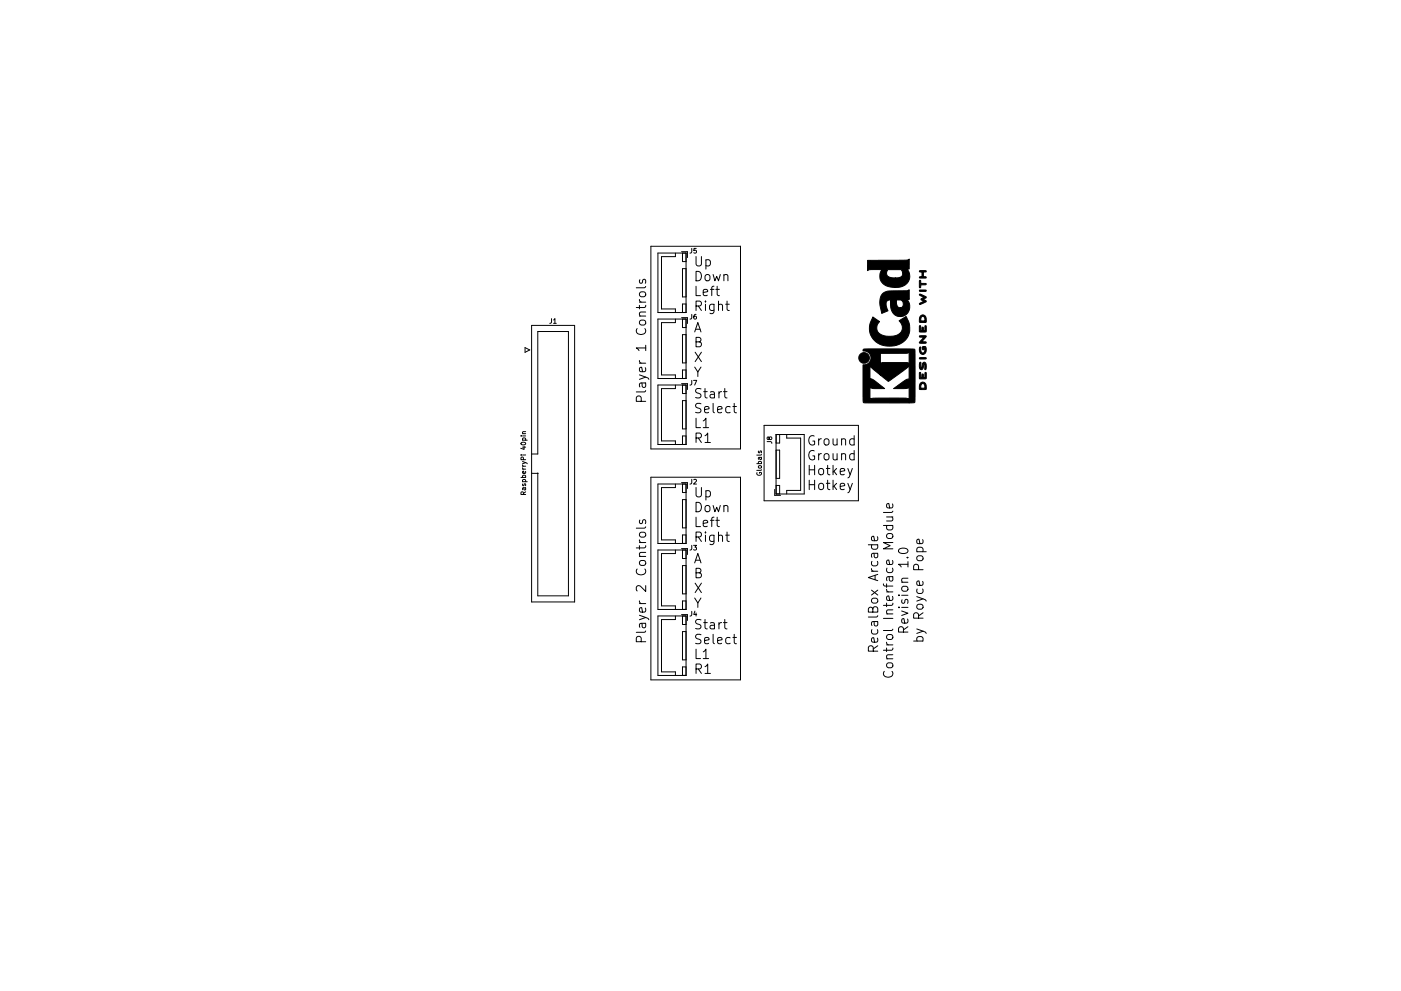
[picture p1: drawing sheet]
<svg xmlns="http://www.w3.org/2000/svg" width="297mm" height="210mm" viewBox="0 0 297 210" stroke-linecap="round" stroke-linejoin="round" font-family="sans-serif">
<defs><g id="words">
<g font-size="2.8">
<text x="147" y="56.5">Up</text>
<text x="147" y="59.7">Down</text>
<text x="147" y="62.8">Left</text>
<text x="147" y="66">Right</text>
<text x="147" y="70.5">A</text>
<text x="147" y="73.7">B</text>
<text x="147" y="76.8">X</text>
<text x="137" y="83.7" transform="rotate(-90 137 83.7)">Player 1 Controls</text>
<text x="147" y="80">Y</text>
<text x="147" y="84.5">Start</text>
<text x="147" y="87.7">Select</text>
<text x="147" y="90.8">L1</text>
<text x="147" y="94">R1</text>
<text x="171" y="94.5">Ground</text>
<text x="171" y="97.7">Ground</text>
<text x="171" y="100.8">Hotkey</text>
<text x="147" y="105.5">Up</text>
<text x="171" y="104">Hotkey</text>
<text x="147" y="108.7">Down</text>
<text x="147" y="111.8">Left</text>
<text x="147" y="119.5">A</text>
<text x="147" y="115">Right</text>
<text x="147" y="122.7">B</text>
<text x="147" y="125.8">X</text>
<text x="147" y="129">Y</text>
<text x="137" y="134.7" transform="rotate(-90 137 134.7)">Player 2 Controls</text>
<text x="147" y="133.5">Start</text>
<text x="147" y="136.7">Select</text>
<text x="186.2" y="137.1" transform="rotate(-90 186.2 137.1)">RecalBox Arcade</text>
<text x="192.6" y="133.4" transform="rotate(-90 192.6 133.4)">Revision 1.0</text>
<text x="195.8" y="135.2" transform="rotate(-90 195.8 135.2)">by Royce Pope</text>
<text x="147" y="139.8">L1</text>
<text x="147" y="143">R1</text>
<text x="189.4" y="141.7" transform="rotate(-90 189.4 141.7)">Control Interface Module</text>
</g>
<g font-size="1.4">
<text x="146.2" y="53.7">J5</text>
<text x="116.5" y="68.6">J1</text>
<text x="146.2" y="67.7">J6</text>
<text x="146.2" y="81.7">J7</text>
<text x="163.7" y="94.1" transform="rotate(-90 163.7 94.1)">J8</text>
<text x="161.5" y="100.8" transform="rotate(-90 161.5 100.8)">Globals</text>
<text x="111.5" y="104.4" transform="rotate(-90 111.5 104.4)">RaspberryPi 40pin</text>
<text x="146.2" y="102.7">J2</text>
<text x="146.2" y="116.7">J3</text>
<text x="146.2" y="130.7">J4</text>
</g>
</g></defs>
<g fill="none" stroke="#000" stroke-width=".21">
<path d="M135.7 59.3l-.1 .5 .3 .3 .2-.1 .2-.7h.5v.8M138 52.2h19v43h-19zM139.5 53.7h6v12.6h-6zM143.2 53.7v.7h-3v11.1h3v.8M144.5 53.4h1.3v1.2M144.7 53.7v1.8h.8M145.5 57h-.8v6h.8M111.3 73.7l1 .5-1 .5zM112.7 69h9.1v58.7h-9.1zM139.5 67.7h6v12.6h-6zM143.2 67.7v.7h-3v11.1h3v.8M144.5 67.4h1.3v1.2"/>
<path d="M144.7 67.7v1.8h.8M145.5 64.5h-.8v1.8M145.5 71h-.8v6h.8M145.5 78.5h-.8v1.8M111.5 91.6h-.7l.1 .4M112.7 96.3h1.3v-26h6.5v56.1h-6.5v-26h-1.3M136 85.2v-.8a.54 .54 0 0 0-.6-.4 .54 .54 0 0 0-.5 .4v.8h2M139.5 81.7h6v12.6h-6zM143.2 81.7v.7h-3v11.1h3v.8M144.5 81.4h1.3v1.2M144.7 81.7v1.8h.8M145.5 85h-.8v6h.8"/>
<path d="M145.5 92.5h-.8v1.8M155.4 86.2h.7M155.7 85.6v1.7l.1 .2 .3 .1M162 90.2h20v16h-20zM164.5 92.2h6v12.6h-6zM164.6 95.5h.7v6h-.7M165.3 92.2v1.8h-.7M166.8 92.2v.7h2.9v11.1h-2.9v.8M111 104.9l-.1-.5h-.4v.5h1M135.7 110.3l-.1 .5 .3 .3 .2-.1 .2-.7h.5v.8M138 101.2h19v43h-19zM139.5 102.7h6v12.6h-6z"/>
<path d="M139.5 116.7h6v12.6h-6zM143.2 102.7v.7h-3v11.1h3v.8M143.2 116.7v.7h-3v11.1h3v.8M144.5 102.4h1.3v1.2M144.5 116.4h1.3v1.2M145.5 102.7h-.8v1.8h.8M145.5 106h-.8v6h.8M145.5 113.5h-.8v1.8M145.5 116.7h-.8v1.8h.8M145.5 120h-.8v6h.8M164.3 103.8v1.3h1.2M164.6 103h.7v1.8"/>
<path d="M189.2 106.9l.1 .6-.3 .3-.9-.1v-.8l.3-.1 .2 1M136 136.2l-.1-1a.54 .54 0 0 0-.6-.2 .54 .54 0 0 0-.4 .4v.8h2M139.5 130.7h6v12.6h-6zM143.2 130.7v.7h-3v11.1h3v.8M144.5 130.4h1.3v1.2M144.7 130.7v1.8h.8M145.5 127.5h-.8v1.8h.8M145.5 134h-.8v6h.8M155.4 135.2h.7M155.7 134.6v1.7l.1 .2 .3 .1M185.2 138.2l-.1-1a.54 .54 0 0 0-.6-.2 .54 .54 0 0 0-.4 .4v.8h2M145.5 141.5h-.8v1.8h.8"/>
<path d="M187.5 142.4a.8 .8 0 0 0 0 1 .8 .8 0 0 0 .9 .3 .75 .75 0 0 0 .8-.4 .75 .75 0 0 0-.1-.9"/>
</g>
<g fill="#000" stroke="#000" stroke-width=".21">
<path d="M183.9 55.2h8l.9-.2v2.1h-.5a2.36 2.36 0 0 1 .3 2.6 2.36 2.36 0 0 1-2.3 1.3h-.5v-2a1.18 1.18 0 0 0 1.6-.8l-.1-.5-.2-.5h-2.9a1.01 1.01 0 0 0-.2 1.2 1.01 1.01 0 0 0 1.1 .5l.7 .1v2a2.83 2.83 0 0 1-3.3-2.2l.1-.8 .4-.8h-2.5l-.6 .2zM195 57.5h1.4l-.1 .2h-.5v1h.5l.1 .3h-1.1a.2 .2 0 0 1-.3 0 .2 .2 0 0 1 0-.3 .2 .2 0 0 1 .3 0h.2v-1h-.5zM185.1 67.3l1.4 .9a1.72 1.72 0 0 0-.5 1.9 1.72 1.72 0 0 0 1.6 1.2 3.7 3.7 0 0 0 3.5-.9 1.89 1.89 0 0 0-.5-2.3l1.5-1 .3 .6a3.9 3.9 0 0 1-3.8 5.7 3.9 3.9 0 0 1-3.8-1.9 3.9 3.9 0 0 1 .3-4.2zM187.1 62.3a4 4 0 0 1 3.1-.6h2.2l.4-.2v2h-.5a2.16 2.16 0 0 1 .4 2.3 2.16 2.16 0 0 1-1.8 1.4v-1.9a.88 .88 0 0 0 .5-1.3 .88 .88 0 0 0-1.3-.2v.3a1.01 1.01 0 0 0 .8 1.2v1.9a2.35 2.35 0 0 1-2.1-2.9v-.7a.92 .92 0 0 0-.9 .5 .92 .92 0 0 0 0 .9l.4 .9-1.4 .6a5.7 5.7 0 0 1 0-4zM195 79.1h.2v1h.3v-.7l.1-.1 .2 .8h.3v-.8a.19 .19 0 0 1 0-.3 .19 .19 0 0 1 .3 .1 .19 .19 0 0 1 0 .2v.6a.4 .4 0 0 1-.1 .5 .4 .4 0 0 1-.5 0h-.3a.41 .41 0 0 1-.5-.1 .41 .41 0 0 1-.1-.5zM195 59.5h.2v.6h.9a.2 .2 0 0 1 .2 .1 .2 .2 0 0 1 0 .3 .2 .2 0 0 1-.3-.1h-.8v.6h-.2zM195 69.1l.2 .1v.9l.3 .1 .1-.8 .2 .1v.7h.3l.1-1.1a1.25 1.25 0 0 1 .2 1.3h-1.5zM195.2 67.1a.79 .79 0 0 1 1-.1 .79 .79 0 0 1 .2 1v.3l-.3 .1v-.6a.48 .48 0 0 0-.4-.7 .48 .48 0 0 0-.5 .7v.3h.9v.3l-1.1-.1v-.8zM195 76.9l.3 .1v1.1l.2-.6a.47 .47 0 0 1 .4-.7 .47 .47 0 0 1 .5 .7l-.1 .8-.1 .1-.1-1.1-.2-.1a1.25 1.25 0 0 1-.5 1.2 1.07 1.07 0 0 1-.4-1.5zM195 62.4h.2a1.38 1.38 0 0 1 1.2 .8l-.7 .3 .7 .4v.1l-1.4 .6v-.2l.9-.5-.6-.4 .6-.4-.9-.5zM195 71.2l1.4 .1-1 1.2h.6a.21 .21 0 0 1 .3 0 .21 .21 0 0 1 0 .3 .21 .21 0 0 1-.2 0h-.8a.26 .26 0 0 1-.4-.1 .26 .26 0 0 1 .3-.3l.7-.8-.9-.1zM195 73.6l.2 .1v.2a.63 .63 0 0 0 .1 .6 .63 .63 0 0 0 .5 .3l.3-.5-.1-.5h-.1l-.1 .4a.4 .4 0 0 1-.1-.7 .4 .4 0 0 1 .6 .2 .91 .91 0 0 1 .1 1 .91 .91 0 0 1-.9 .5 1.15 1.15 0 0 1-.5-1.6z"/>
<path d="M195 61.5h1.2l.2 .2-.1 .1h-1.3zM195 75.9h1.2l.2 .2-1.4 .1zM183.1 74.1l9.7-.1 1 .1 .2 .1-.1 11.2-1.1 .1v-3.3l-.8 .2h-2.5l2.5-1.8 .8-.2v-2.8l-4.4 3.3-1.7-1.3v-2.5l.3-.2h5.4l.4 .2-.1-2.3-.4 .2h-5.6v4.6l-2.3-2v2.8l.8 .2 2.4 1.8h-2.5l-.7-.2 .1 2.5a1.43 1.43 0 0 1 1.3-.2h3.1a9 9 0 0 1 3.7 .2l.2 .8-9.7-.1-.1-8a1.48 1.48 0 0 0 1.7-1.5 1.48 1.48 0 0 0-1.7-1.4zM195.2 81.3a.8 .8 0 0 1 1 0 .8 .8 0 0 1 .2 1l-.1 .3-1.1 .1v-.3h.9v-.3a.49 .49 0 0 0-.5-.7 .49 .49 0 0 0-.4 .7v.6l-.2-.1-.1-.8z"/>
<circle cx="183.2" cy="75.9" r="1.13"/>
<circle cx="114" cy="100.4" r=".06"/>
</g>
<use href="#words"/>
</svg>
